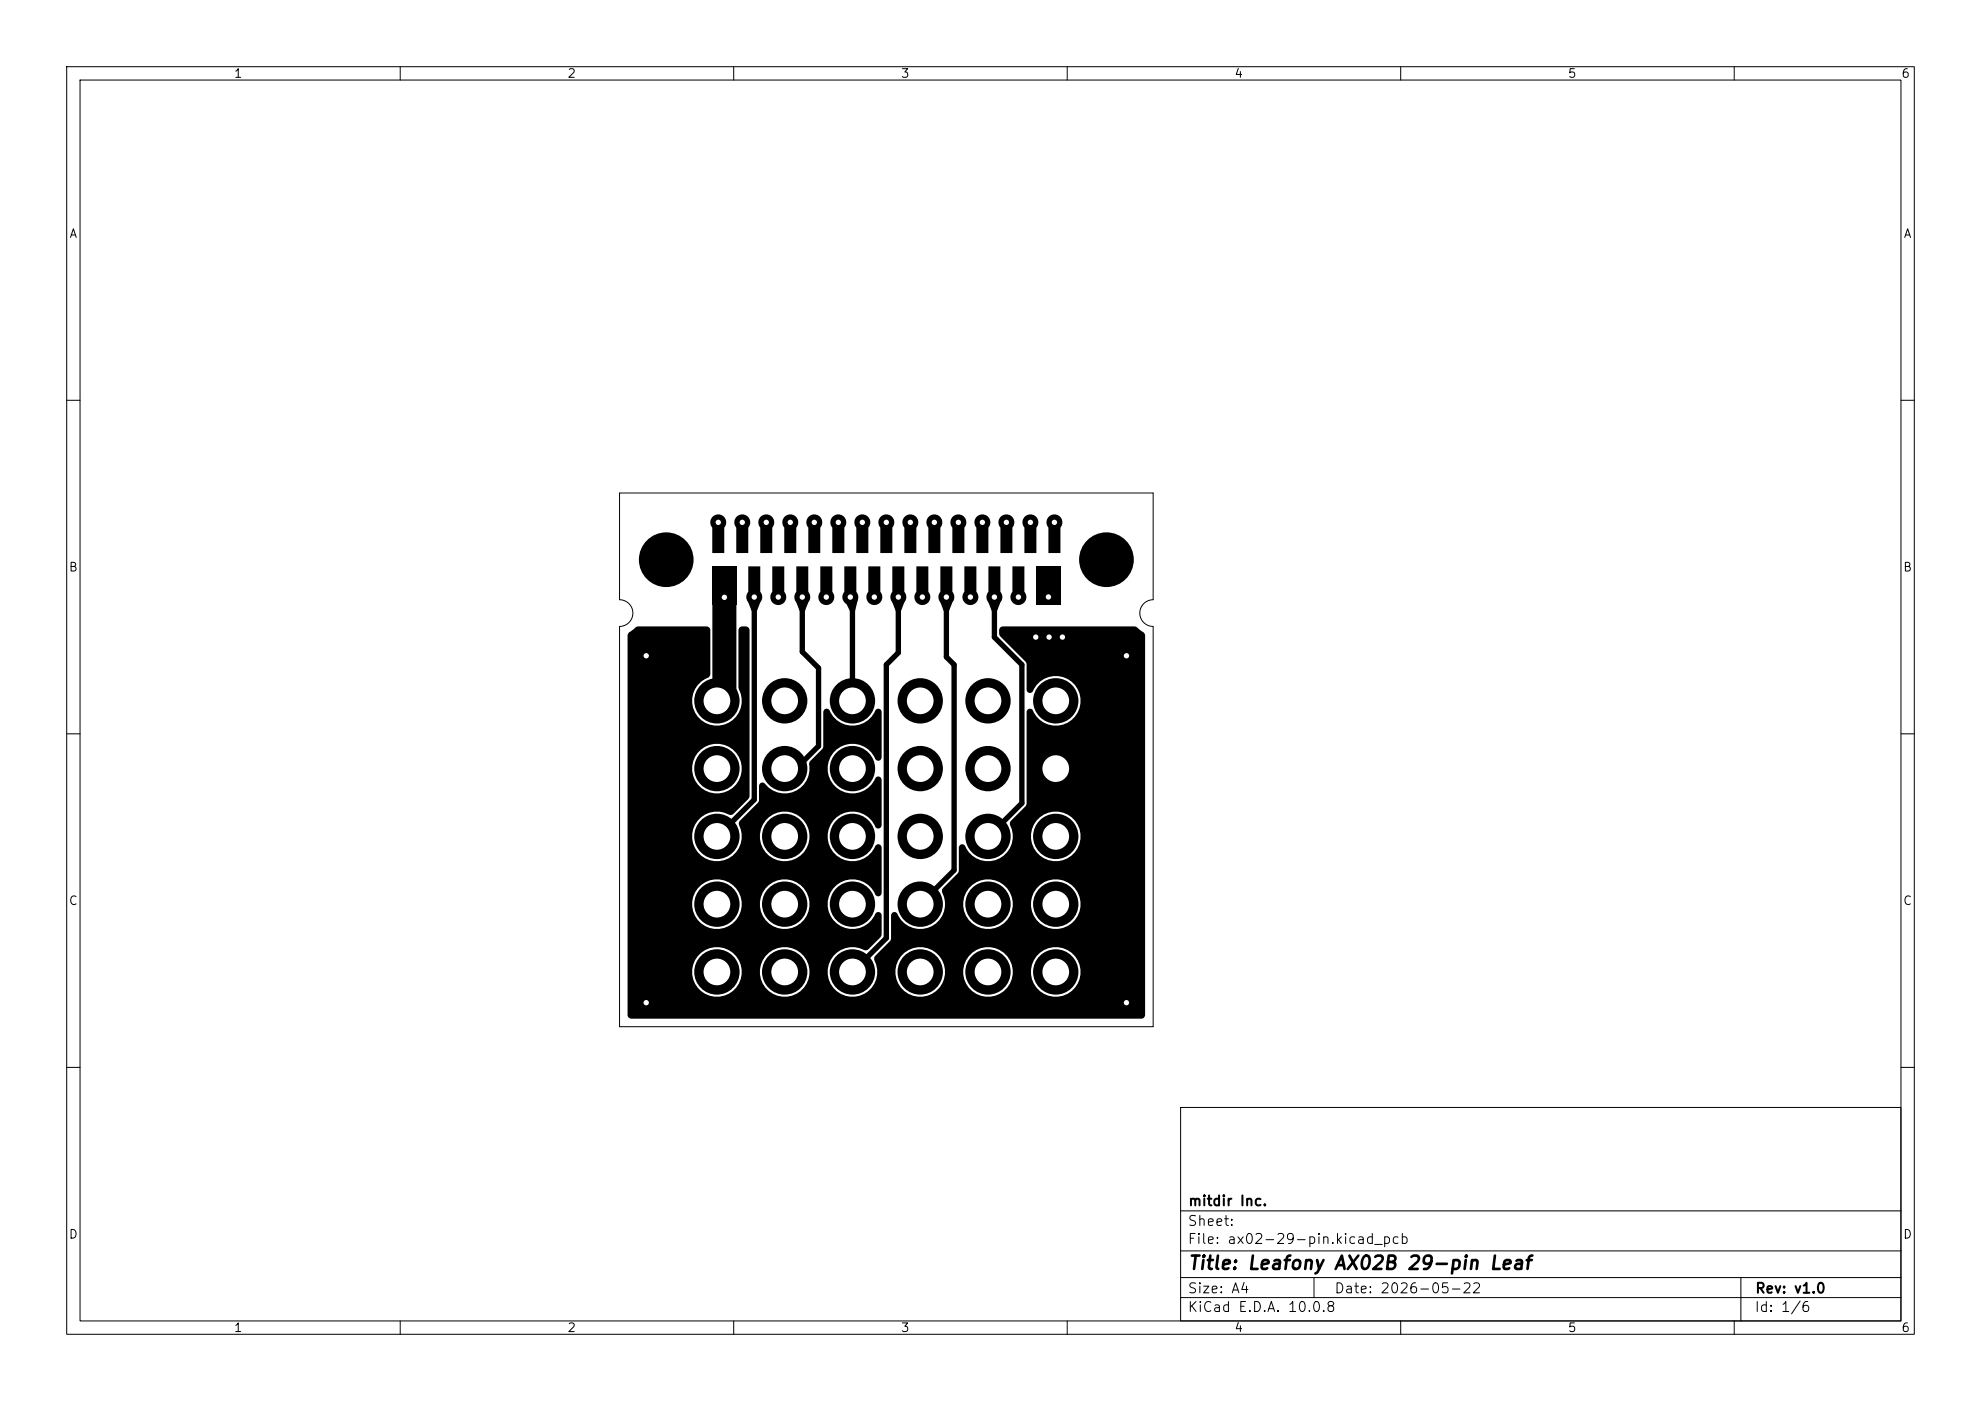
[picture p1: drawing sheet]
<svg xmlns="http://www.w3.org/2000/svg" width="297mm" height="210mm" viewBox="0 0 297 210" stroke-linecap="round" stroke-linejoin="round" font-family="sans-serif">
<defs><g id="words">
<text font-size="2" x="178" y="190.8">Title: Leafony AX02B 29-pin Leaf</text>
<g font-size="1.5">
<text x="178" y="184.1">Sheet:</text>
<text x="178" y="181.1">mitdir Inc.</text>
<text x="178" y="186.8">File: ax02-29-pin.kicad_pcb</text>
<text x="178" y="197">KiCad E.D.A. 10.0.8</text>
<text x="178" y="194.2">Size: A4</text>
<text x="200" y="194.2">Date: 2026-05-22</text>
<text x="263" y="197">Id: 1/6</text>
<text x="263" y="194.2">Rev: v1.0</text>
</g>
<g font-size="1.3">
<text x="35" y="12">1</text>
<text x="85" y="12">2</text>
<text x="135" y="12">3</text>
<text x="185" y="12">4</text>
<text x="235" y="12">5</text>
<text x="285" y="12">6</text>
<text x="10.3" y="36">A</text>
<text x="285.3" y="36">A</text>
<text x="10.2" y="86">B</text>
<text x="285.2" y="86">B</text>
<text x="10.2" y="136">C</text>
<text x="285.2" y="136">C</text>
<text x="10.2" y="186">D</text>
<text x="285.2" y="186">D</text>
<text x="35" y="200">1</text>
<text x="85" y="200">2</text>
<text x="135" y="200">3</text>
<text x="185" y="200">4</text>
<text x="235" y="200">5</text>
<text x="285" y="200">6</text>
</g>
</g></defs>
<g fill="none" stroke="#000" stroke-width=".15">
<path d="M10 10h277v190h-277zM12 12h273v186h-273zM60 10v2M110 10v2M160 10v2M210 10v2M260 10v2M10 60h2M92.9 73.9h80v16a2 2 0 0 0-2 2 2 2 0 0 0 2 2v60h-80v-60a2 2 0 0 0 2-2 2 2 0 0 0-2-2zM285 60h2M10 110h2M285 110h2"/>
<path d="M10 160h2M177 166h108v32h-108zM285 160h2M60 198v2M110 198v2M160 198v2M177 194.5h108M177 191.5h108M177 187.5h108M177 181.5h108M197 191.5v3M210 198v2"/>
<path d="M260 198v2M261 191.5v6.5"/>
</g>
<g fill="#000">
<path d="M106.7 77.6a1.2 1.2 0 0 1 1.7-.2 1.2 1.2 0 0 1 .2 1.7v3.8h-1.8l-.1-3.9a1.2 1.2 0 0 1 0-1.4zM110.3 77.6a1.2 1.2 0 0 1 1.7-.2 1.2 1.2 0 0 1 .2 1.7v3.8h-1.8l-.1-3.9a1.2 1.2 0 0 1 0-1.4zM113.9 77.6a1.2 1.2 0 0 1 1.7-.2 1.2 1.2 0 0 1 .2 1.7v3.8h-1.8l-.1-3.9a1.2 1.2 0 0 1 0-1.4zM117.5 77.6a1.2 1.2 0 0 1 1.7-.2 1.2 1.2 0 0 1 .2 1.7v3.8h-1.8l-.1-3.9a1.2 1.2 0 0 1 0-1.4zM121.1 77.6a1.2 1.2 0 0 1 1.7-.2 1.2 1.2 0 0 1 .2 1.7v3.8h-1.8l-.1-3.9a1.2 1.2 0 0 1 0-1.4zM124.7 77.6a1.2 1.2 0 0 1 1.7-.2 1.2 1.2 0 0 1 .2 1.7v3.8h-1.8l-.1-3.9a1.2 1.2 0 0 1 0-1.4zM128.3 77.6a1.2 1.2 0 0 1 1.7-.2 1.2 1.2 0 0 1 .2 1.7v3.8h-1.8l-.1-3.9a1.2 1.2 0 0 1 0-1.4zM131.9 77.6a1.2 1.2 0 0 1 1.7-.2 1.2 1.2 0 0 1 .2 1.7v3.8h-1.8l-.1-3.9a1.2 1.2 0 0 1 0-1.4zM135.5 77.6a1.2 1.2 0 0 1 1.7-.2 1.2 1.2 0 0 1 .2 1.7v3.8h-1.8l-.1-3.9a1.2 1.2 0 0 1 0-1.4zM139.1 77.6a1.2 1.2 0 0 1 1.7-.2 1.2 1.2 0 0 1 .2 1.7v3.8h-1.8l-.1-3.9a1.2 1.2 0 0 1 0-1.4zM142.7 77.6a1.2 1.2 0 0 1 1.7-.2 1.2 1.2 0 0 1 .2 1.7v3.8h-1.8l-.1-3.9a1.2 1.2 0 0 1 0-1.4zM146.3 77.6a1.2 1.2 0 0 1 1.7-.2 1.2 1.2 0 0 1 .2 1.7v3.8h-1.8l-.1-3.9a1.2 1.2 0 0 1 0-1.4z"/>
<path d="M149.9 77.6a1.2 1.2 0 0 1 1.7-.2 1.2 1.2 0 0 1 .2 1.7v3.8h-1.8l-.1-3.9a1.2 1.2 0 0 1 0-1.4zM153.5 77.6a1.2 1.2 0 0 1 1.7-.2 1.2 1.2 0 0 1 .2 1.7v3.8h-1.8l-.1-3.9a1.2 1.2 0 0 1 0-1.4zM157.1 77.6a1.2 1.2 0 0 1 1.7-.2 1.2 1.2 0 0 1 .2 1.7v3.8h-1.8l-.1-3.9a1.2 1.2 0 0 1 0-1.4zM94.3 94.8l1-.8 .4-.1h10.4l.3 .2 .1 .3v6.8a.91 .91 0 0 1-.8 .6 3.7 3.7 0 0 0-1.4 5.1 3.7 3.7 0 0 0 5.1 1.4 3.7 3.7 0 0 0 1.3-5.2v-8.6l.2-.5 .4-.1a1.07 1.07 0 0 1 .9 .2l.2 .3v24.9l-.2 .5-2.2 2.2-.5 .2a3.8 3.8 0 0 0-5.7 2.8 3.7 3.7 0 0 0 3.7 4.1 3.7 3.7 0 0 0 3.7-4.1h2.7v.7a3.7 3.7 0 0 0 5.7 2.8 3.7 3.7 0 0 0 0-6.3 3.7 3.7 0 0 0-5.7 2.8h-2.7l-.2-.7a1.17 1.17 0 0 1-.2-1.1l2.9-2.9 .1-.3v-2.2a.51 .51 0 0 1 .4-.5 .51 .51 0 0 1 .6 .3 3.7 3.7 0 0 0 4.5 .9 3.7 3.7 0 0 0 2-4.1l.2-.3 1.8-1.9 .1-.2v-5.3a.55 .55 0 0 1 .6-.5 .55 .55 0 0 1 .5 .6 3.7 3.7 0 0 0 3.5 2 3.7 3.7 0 0 0 3.3-2.4 .5 .5 0 0 1 .6-.1 .5 .5 0 0 1 .3 .4v7a.55 .55 0 0 1-.7 .3 .55 .55 0 0 1-.4-.5 3.7 3.7 0 0 0-5.8-1 3.7 3.7 0 0 0 .4 5.8 3.7 3.7 0 0 0 5.6-1.7 .5 .5 0 0 1 .6-.2 .5 .5 0 0 1 .3 .5v6.9a.55 .55 0 0 1-.7 .4 .55 .55 0 0 1-.4-.6 3.7 3.7 0 0 0-5.8-1 3.7 3.7 0 0 0 .4 5.9 3.7 3.7 0 0 0 5.6-1.8 .5 .5 0 0 1 .6-.1 .5 .5 0 0 1 .3 .5v6.9a.55 .55 0 0 1-.7 .4 .55 .55 0 0 1-.4-.6 3.7 3.7 0 0 0-5.8-1 3.7 3.7 0 0 0 .4 5.8 3.7 3.7 0 0 0 5.6-1.7 .5 .5 0 0 1 .6-.2 .5 .5 0 0 1 .3 .5v2.8l-.2 .5-2 1.9-.3 .1-.8-.4a3.7 3.7 0 0 0-4.8 3 3.7 3.7 0 0 0 3.6 4.3 3.7 3.7 0 0 0 3.8-4.1h2.8v.8a3.7 3.7 0 0 0 4 3.3 3.7 3.7 0 0 0 3.4-4.1h2.7v.8a3.7 3.7 0 0 0 4.1 3.3 3.7 3.7 0 0 0 3.3-4.1h2.8v.8a3.7 3.7 0 0 0 5.7 2.8 3.7 3.7 0 0 0 0-6.4 3.7 3.7 0 0 0-5.7 2.8h-2.8l-.1-.7a3.7 3.7 0 0 0-3.9-2.6 3.7 3.7 0 0 0-3.4 3.3h-2.7l-.2-.7a3.7 3.7 0 0 0-3.9-2.6 3.7 3.7 0 0 0-3.3 3.3h-2.8l-.1-.7a1.46 1.46 0 0 1-.3-1.1l2.4-2.5 .1-.2v-3.6a.55 .55 0 0 1 .6-.5 .55 .55 0 0 1 .5 .6 3.7 3.7 0 0 0 4.3 1.8 3.7 3.7 0 0 0 2.7-3.9h2.7v.7a3.7 3.7 0 0 0 4.1 3.3 3.7 3.7 0 0 0 3.3-4h2.8v.7a3.7 3.7 0 0 0 5.7 2.8 3.7 3.7 0 0 0 0-6.3 3.7 3.7 0 0 0-5.7 2.8h-2.8l-.1-.7a3.7 3.7 0 0 0-3.9-2.7 3.7 3.7 0 0 0-3.4 3.4h-2.7l-.2-.7a1.46 1.46 0 0 1-.3-1.2l2.4-2.4 .2-.3v-3.5a.55 .55 0 0 1 .5-.5 .55 .55 0 0 1 .5 .5 3.7 3.7 0 0 0 4.4 1.8 3.7 3.7 0 0 0 2.6-3.9h2.8v.7a3.7 3.7 0 0 0 5.7 2.8 3.7 3.7 0 0 0 0-6.3 3.7 3.7 0 0 0-5.7 2.8h-2.8l-.1-.7a1.17 1.17 0 0 1-.3-1.1l2.4-2.4 .1-.3v-13.9a.55 .55 0 0 1 .7-.4 .55 .55 0 0 1 .4 .6 3.7 3.7 0 0 0 5.8 1 3.7 3.7 0 0 0-.4-5.8 3.7 3.7 0 0 0-5.6 1.7 .5 .5 0 0 1-.6 .2 .5 .5 0 0 1-.3-.5v-3.9l-.1-.3-3.9-3.9-.1-.3v-.7l.2-.3 .2-.1h19.9l.5 .2 1 1 .1 57-.2 .5-.4 .1h-76.4l-.5-.2-.1-.4v-6.8h9.7v.8a3.7 3.7 0 0 0 4 3.3 3.7 3.7 0 0 0 3.4-4.1h2.7v.8a3.7 3.7 0 0 0 5.7 2.8 3.7 3.7 0 0 0 0-6.4 3.7 3.7 0 0 0-5.7 2.8h-2.7l-.2-.7a3.7 3.7 0 0 0-3.9-2.6 3.7 3.7 0 0 0-3.3 3.3h-9.7v-10.1h9.7v.7a3.7 3.7 0 0 0 4 3.3 3.7 3.7 0 0 0 3.4-4h2.7v.7a3.7 3.7 0 0 0 5.7 2.8 3.7 3.7 0 0 0 0-6.3 3.7 3.7 0 0 0-5.7 2.8h-2.7l-.2-.7a3.7 3.7 0 0 0-3.9-2.7 3.7 3.7 0 0 0-3.3 3.4h-9.7v-20.4h9.7v.8a3.7 3.7 0 0 0 5.7 2.8 3.7 3.7 0 0 0 0-6.3 3.7 3.7 0 0 0-5.7 2.7h-9.7v-19.5zM106.8 84.9h3.6v5.8h-3.6zM112.2 84.9h1.8v3.8a1.2 1.2 0 0 1-.1 1.7 1.2 1.2 0 0 1-1.6 0 1.2 1.2 0 0 1-.1-1.7zM112.2 90.3l.9-.5 .8 .5-.4 1.3h-.8zM115.8 84.9h1.8v3.8a1.2 1.2 0 0 1-.1 1.7 1.2 1.2 0 0 1-1.6 0 1.2 1.2 0 0 1-.1-1.7zM119.4 84.9h1.8v3.8a1.2 1.2 0 0 1-.1 1.7 1.2 1.2 0 0 1-1.6 0 1.2 1.2 0 0 1-.1-1.7zM119.4 90.3l.9-.5 .8 .5-.4 1.3h-.8zM123 84.9h1.8v3.8a1.2 1.2 0 0 1-.1 1.7 1.2 1.2 0 0 1-1.6 0 1.2 1.2 0 0 1-.1-1.7zM126.6 84.9h1.8v3.8a1.2 1.2 0 0 1-.1 1.7 1.2 1.2 0 0 1-1.6 0 1.2 1.2 0 0 1-.1-1.7z"/>
<path d="M126.9 90.5l.9-.7h.8l-.4 1.7h-.8zM130.2 84.9h1.8v3.8a1.2 1.2 0 0 1-.1 1.7 1.2 1.2 0 0 1-1.6 0 1.2 1.2 0 0 1-.1-1.7zM133.8 84.9h1.8v3.8a1.2 1.2 0 0 1-.1 1.7 1.2 1.2 0 0 1-1.6 0 1.2 1.2 0 0 1-.1-1.7zM133.8 90.3l.9-.5 .8 .5-.4 1.3h-.8zM137.4 84.9h1.8v3.8a1.2 1.2 0 0 1-.1 1.7 1.2 1.2 0 0 1-1.6 0 1.2 1.2 0 0 1-.1-1.7zM141 84.9h1.8v3.8a1.2 1.2 0 0 1-.1 1.7 1.2 1.2 0 0 1-1.6 0 1.2 1.2 0 0 1-.1-1.7zM141 90.3l.9-.5 .8 .5-.4 1.3h-.8zM144.6 84.9h1.8v3.8a1.2 1.2 0 0 1-.1 1.7 1.2 1.2 0 0 1-1.6 0 1.2 1.2 0 0 1-.1-1.7zM148.2 84.9h1.8v3.8a1.2 1.2 0 0 1-.1 1.7 1.2 1.2 0 0 1-1.6 0 1.2 1.2 0 0 1-.1-1.7zM148.2 90.3l.9-.5 .8 .5-.4 1.3h-.8zM151.8 84.9h1.8v3.8a1.2 1.2 0 0 1-.1 1.7 1.2 1.2 0 0 1-1.6 0 1.2 1.2 0 0 1-.1-1.7zM155.4 84.9h3.6v5.8h-3.6z"/>
<circle cx="107.7" cy="78.3" r=".66"/>
<circle cx="111.3" cy="78.3" r=".66"/>
<circle cx="114.9" cy="78.3" r=".66"/>
<circle cx="118.5" cy="78.3" r=".66"/>
<circle cx="122.1" cy="78.3" r=".66"/>
<circle cx="125.7" cy="78.3" r=".66"/>
<circle cx="129.3" cy="78.3" r=".66"/>
<circle cx="132.9" cy="78.3" r=".66"/>
<circle cx="136.5" cy="78.3" r=".66"/>
<circle cx="140.1" cy="78.3" r=".66"/>
<circle cx="143.7" cy="78.3" r=".66"/>
<circle cx="147.3" cy="78.3" r=".66"/>
<circle cx="150.9" cy="78.3" r=".66"/>
<circle cx="154.5" cy="78.3" r=".66"/>
<circle cx="158.1" cy="78.3" r=".66"/>
<circle cx="96.9" cy="98.3" r=".66"/>
<circle cx="108.6" cy="89.5" r=".66"/>
<circle cx="113.1" cy="89.5" r=".66"/>
<circle cx="116.7" cy="89.5" r=".66"/>
<circle cx="120.3" cy="89.5" r=".66"/>
<circle cx="123.9" cy="89.5" r=".66"/>
<circle cx="127.5" cy="89.5" r=".66"/>
<circle cx="131.1" cy="89.5" r=".66"/>
<circle cx="134.7" cy="89.5" r=".66"/>
<circle cx="138.3" cy="89.5" r=".66"/>
<circle cx="141.9" cy="89.5" r=".66"/>
<circle cx="145.5" cy="89.5" r=".66"/>
<circle cx="149.1" cy="89.5" r=".66"/>
<circle cx="152.7" cy="89.5" r=".66"/>
<circle cx="155.3" cy="95.5" r=".66"/>
<circle cx="157.2" cy="89.5" r=".66"/>
<circle cx="157.3" cy="95.5" r=".66"/>
<circle cx="159.3" cy="95.5" r=".66"/>
<circle cx="168.9" cy="98.3" r=".66"/>
<circle cx="107.5" cy="105.1" r="3.4"/>
<circle cx="107.5" cy="115.2" r="3.4"/>
<circle cx="117.6" cy="115.2" r="3.4"/>
<circle cx="117.6" cy="105.1" r="3.4"/>
<circle cx="127.8" cy="115.2" r="3.4"/>
<circle cx="127.8" cy="105.1" r="3.4"/>
<circle cx="138" cy="115.2" r="3.4"/>
<circle cx="138" cy="105.1" r="3.4"/>
<circle cx="148.1" cy="115.2" r="3.4"/>
<circle cx="148.1" cy="105.1" r="3.4"/>
<circle cx="158.3" cy="105.1" r="3.4"/>
<circle cx="158.3" cy="115.2" r="3.4"/>
<circle cx="107.5" cy="125.4" r="3.4"/>
<circle cx="107.5" cy="135.5" r="3.4"/>
<circle cx="117.6" cy="125.4" r="3.4"/>
<circle cx="117.6" cy="135.5" r="3.4"/>
<circle cx="127.8" cy="125.4" r="3.4"/>
<circle cx="127.8" cy="135.5" r="3.4"/>
<circle cx="138" cy="125.4" r="3.4"/>
<circle cx="138" cy="135.5" r="3.4"/>
<circle cx="148.1" cy="125.4" r="3.4"/>
<circle cx="148.1" cy="135.5" r="3.4"/>
<circle cx="158.3" cy="125.4" r="3.4"/>
<circle cx="158.3" cy="135.5" r="3.4"/>
<circle cx="96.9" cy="150.3" r=".66"/>
<circle cx="107.5" cy="145.7" r="3.4"/>
<circle cx="117.6" cy="145.7" r="3.4"/>
<circle cx="127.8" cy="145.7" r="3.4"/>
<circle cx="138" cy="145.7" r="3.4"/>
<circle cx="148.1" cy="145.7" r="3.4"/>
<circle cx="158.3" cy="145.7" r="3.4"/>
<circle cx="168.9" cy="150.3" r=".66"/>
</g>
<path d="M108.6 89.5v14.5l-1 1.1" fill="none" stroke="#000" stroke-width="3.6"/>
<path d="M113.1 89.5v30.4l-5.5 5.5M120.3 89.5v8.2l2.4 2.4v11.7l-3.4 3.4h-1.6M127.5 89.5l.3 .3v15.3M134.7 89.5v8.3l-1.8 1.8v41l-5.1 5.1M141.9 89.5v9l1.1 1.1v30.9l-5 5M149.1 89.5v6l4.1 4.1v20.8l-5 5" fill="none" stroke="#000" stroke-width=".8"/>
<g fill="#fff">
<circle cx="108.6" cy="89.5" r=".4"/>
<circle cx="107.7" cy="78.3" r=".4"/>
<circle cx="113.1" cy="89.5" r=".4"/>
<circle cx="111.3" cy="78.3" r=".4"/>
<circle cx="116.7" cy="89.5" r=".4"/>
<circle cx="114.9" cy="78.3" r=".4"/>
<circle cx="120.3" cy="89.5" r=".4"/>
<circle cx="118.5" cy="78.3" r=".4"/>
<circle cx="123.9" cy="89.5" r=".4"/>
<circle cx="122.1" cy="78.3" r=".4"/>
<circle cx="127.5" cy="89.5" r=".4"/>
<circle cx="125.7" cy="78.3" r=".4"/>
<circle cx="131.1" cy="89.5" r=".4"/>
<circle cx="129.3" cy="78.3" r=".4"/>
<circle cx="134.7" cy="89.5" r=".4"/>
<circle cx="132.9" cy="78.3" r=".4"/>
<circle cx="138.3" cy="89.5" r=".4"/>
<circle cx="136.5" cy="78.3" r=".4"/>
<circle cx="141.9" cy="89.5" r=".4"/>
<circle cx="140.1" cy="78.3" r=".4"/>
<circle cx="145.5" cy="89.5" r=".4"/>
<circle cx="143.7" cy="78.3" r=".4"/>
<circle cx="149.1" cy="89.5" r=".4"/>
<circle cx="147.3" cy="78.3" r=".4"/>
<circle cx="152.7" cy="89.5" r=".4"/>
<circle cx="150.9" cy="78.3" r=".4"/>
<circle cx="155.3" cy="95.5" r=".4"/>
<circle cx="168.9" cy="150.3" r=".4"/>
<circle cx="96.9" cy="150.3" r=".4"/>
<circle cx="159.3" cy="95.5" r=".4"/>
<circle cx="157.2" cy="89.5" r=".4"/>
<circle cx="157.3" cy="95.5" r=".4"/>
<circle cx="168.9" cy="98.3" r=".4"/>
<circle cx="96.9" cy="98.3" r=".4"/>
<circle cx="154.5" cy="78.3" r=".4"/>
<circle cx="158.1" cy="78.3" r=".4"/>
<circle cx="107.5" cy="105.1" r="2"/>
<circle cx="107.5" cy="115.2" r="2"/>
<circle cx="107.5" cy="125.4" r="2"/>
<circle cx="107.5" cy="135.5" r="2"/>
<circle cx="107.5" cy="145.7" r="2"/>
<circle cx="117.6" cy="105.1" r="2"/>
<circle cx="117.6" cy="115.2" r="2"/>
<circle cx="117.6" cy="125.4" r="2"/>
<circle cx="117.6" cy="135.5" r="2"/>
<circle cx="117.6" cy="145.7" r="2"/>
<circle cx="127.8" cy="105.1" r="2"/>
<circle cx="127.8" cy="115.2" r="2"/>
<circle cx="127.8" cy="125.4" r="2"/>
<circle cx="127.8" cy="135.5" r="2"/>
<circle cx="127.8" cy="145.7" r="2"/>
<circle cx="138" cy="105.1" r="2"/>
<circle cx="138" cy="115.2" r="2"/>
<circle cx="138" cy="125.4" r="2"/>
<circle cx="138" cy="135.5" r="2"/>
<circle cx="138" cy="145.7" r="2"/>
</g>
<g fill="#000">
<circle cx="99.9" cy="83.9" r="4.1"/>
<circle cx="165.9" cy="83.9" r="4.1"/>
</g>
<g fill="#fff">
<circle cx="148.1" cy="105.1" r="2"/>
<circle cx="148.1" cy="115.2" r="2"/>
<circle cx="148.1" cy="125.4" r="2"/>
<circle cx="148.1" cy="135.5" r="2"/>
<circle cx="148.1" cy="145.7" r="2"/>
<circle cx="158.3" cy="105.1" r="2"/>
<circle cx="158.3" cy="115.2" r="2"/>
<circle cx="158.3" cy="125.4" r="2"/>
<circle cx="158.3" cy="135.5" r="2"/>
<circle cx="158.3" cy="145.7" r="2"/>
</g>
<use href="#words"/>
</svg>
